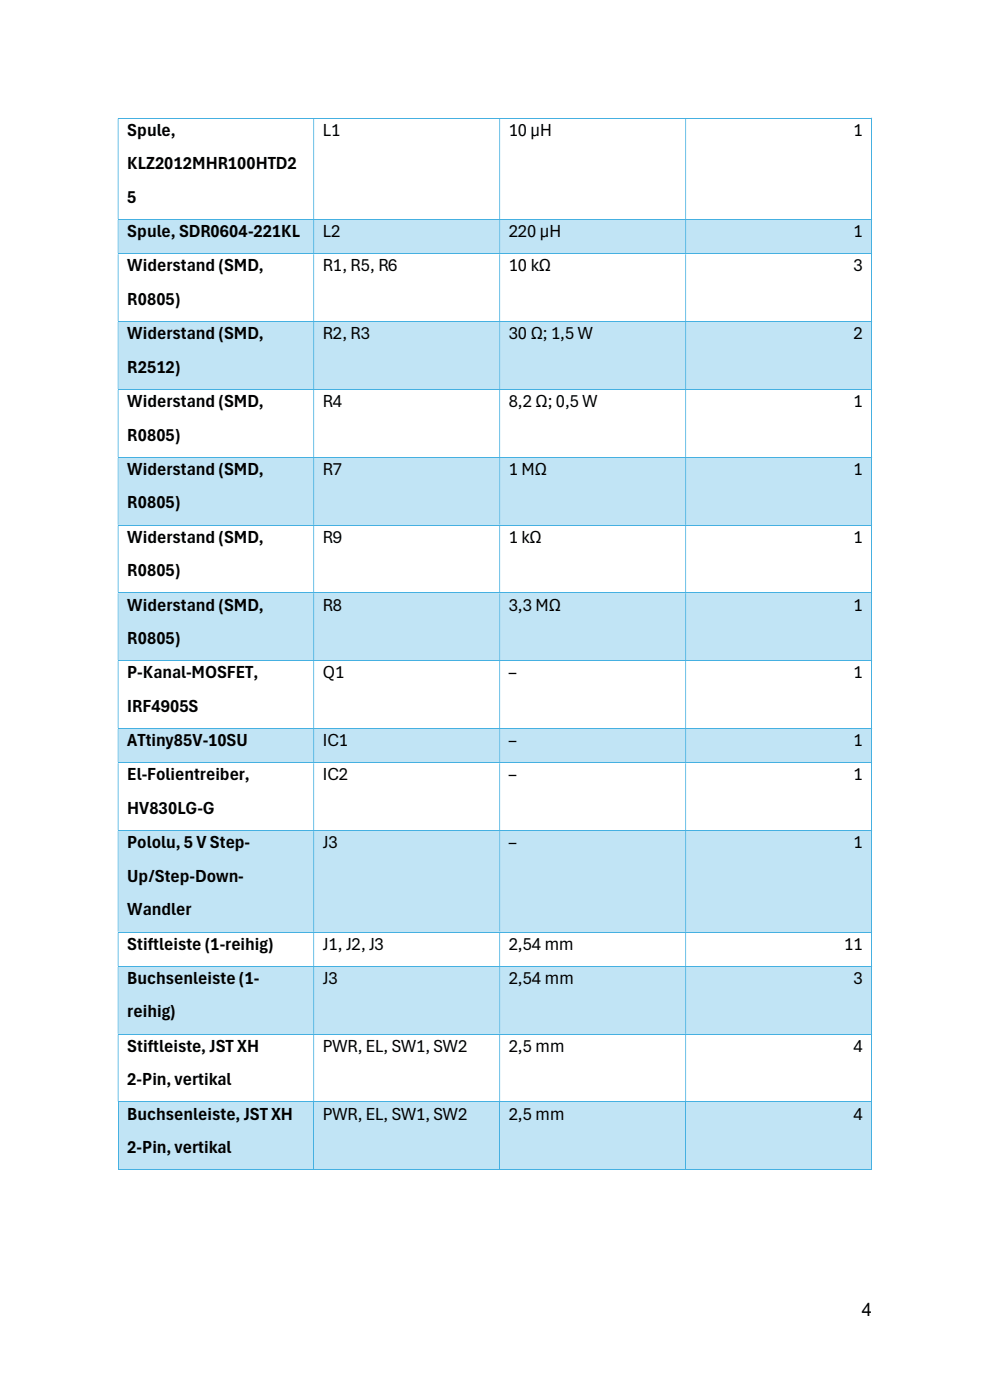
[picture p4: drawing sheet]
<svg xmlns="http://www.w3.org/2000/svg" width="210mm" height="297mm" viewBox="0 0 210 297" stroke-linecap="round" stroke-linejoin="round" font-family="sans-serif">
<defs><g id="words">
<g font-size="3.9">
<text x="27" y="28.8">Spule,</text>
<text x="68.5" y="28.8">L1</text>
<text x="107.9" y="28.8">10 µH</text>
<text x="181.1" y="28.8">1</text>
<text x="27" y="35.9">KLZ2012MHR100HTD2</text>
<text x="27" y="43">5</text>
<text x="27" y="50.3">Spule, SDR0604-221KL</text>
<text x="68.5" y="50.3">L2</text>
<text x="107.9" y="50.3">220 µH</text>
<text x="181.1" y="50.3">1</text>
<text x="27" y="57.6">Widerstand (SMD,</text>
<text x="68.5" y="57.6">R1, R5, R6</text>
<text x="107.9" y="57.6">10 kΩ</text>
<text x="181.1" y="57.6">3</text>
<text x="27" y="64.7">R0805)</text>
<text x="27" y="72">Widerstand (SMD,</text>
<text x="68.5" y="72">R2, R3</text>
<text x="107.9" y="72">30 Ω; 1,5 W</text>
<text x="181.1" y="72">2</text>
<text x="27" y="79.1">R2512)</text>
<text x="27" y="86.4">Widerstand (SMD,</text>
<text x="68.5" y="86.4">R4</text>
<text x="107.9" y="86.4">8,2 Ω; 0,5 W</text>
<text x="181.1" y="86.4">1</text>
<text x="27" y="93.5">R0805)</text>
<text x="27" y="100.8">Widerstand (SMD,</text>
<text x="68.5" y="100.8">R7</text>
<text x="107.9" y="100.8">1 MΩ</text>
<text x="181.1" y="100.8">1</text>
<text x="27" y="107.9">R0805)</text>
<text x="27" y="115.1">Widerstand (SMD,</text>
<text x="68.5" y="115.1">R9</text>
<text x="107.9" y="115.1">1 kΩ</text>
<text x="181.1" y="115.1">1</text>
<text x="27" y="122.3">R0805)</text>
<text x="27" y="129.5">Widerstand (SMD,</text>
<text x="68.5" y="129.5">R8</text>
<text x="107.9" y="129.5">3,3 MΩ</text>
<text x="181.1" y="129.5">1</text>
<text x="27" y="136.6">R0805)</text>
<text x="27" y="143.9">P-Kanal-MOSFET,</text>
<text x="68.5" y="143.9">Q1</text>
<text x="107.9" y="143.9">–</text>
<text x="181.1" y="143.9">1</text>
<text x="27" y="151">IRF4905S</text>
<text x="27" y="158.3">ATtiny85V-10SU</text>
<text x="68.5" y="158.3">IC1</text>
<text x="107.9" y="158.3">–</text>
<text x="181.1" y="158.3">1</text>
<text x="27" y="165.6">El-Folientreiber,</text>
<text x="68.5" y="165.6">IC2</text>
<text x="107.9" y="165.6">–</text>
<text x="181.1" y="165.6">1</text>
<text x="27" y="172.7">HV830LG-G</text>
<text x="27" y="180">Pololu, 5 V Step-</text>
<text x="68.5" y="180">J3</text>
<text x="107.9" y="180">–</text>
<text x="181.1" y="180">1</text>
<text x="27" y="187.1">Up/Step-Down-</text>
<text x="27" y="194.2">Wandler</text>
<text x="27" y="201.5">Stiftleiste (1-reihig)</text>
<text x="68.5" y="201.5">J1, J2, J3</text>
<text x="107.9" y="201.5">2,54 mm</text>
<text x="179.1" y="201.5">11</text>
<text x="27" y="208.7">Buchsenleiste (1-</text>
<text x="68.5" y="208.7">J3</text>
<text x="107.9" y="208.7">2,54 mm</text>
<text x="181.1" y="208.7">3</text>
<text x="27" y="215.9">reihig)</text>
<text x="27" y="223.1">Stiftleiste, JST XH</text>
<text x="68.5" y="223.1">PWR, EL, SW1, SW2</text>
<text x="107.9" y="223.1">2,5 mm</text>
<text x="181.1" y="223.1">4</text>
<text x="27" y="230.3">2-Pin, vertikal</text>
<text x="27" y="237.5">Buchsenleiste, JST XH</text>
<text x="68.5" y="237.5">PWR, EL, SW1, SW2</text>
<text x="107.9" y="237.5">2,5 mm</text>
<text x="181.1" y="237.5">4</text>
<text x="27" y="244.6">2-Pin, vertikal</text>
<text x="182.8" y="279.2">4</text>
</g>
</g></defs>
<path d="M25 25.1h159.8" fill="none" stroke="#45b0e1" stroke-width=".21"/>
<path d="M184.8 25h.2v.1h-.2zM25 25.1h.1v21.4h-.1zM66.5 25.1h.1v21.4h-.1zM105.9 25.1h.2v21.4h-.2zM145.4 25.1h.1v21.4h-.1z" fill-rule="evenodd" fill="#45b0e1"/>
<path d="M184.9 25.1v21.4" fill="none" stroke="#45b0e1" stroke-width=".21"/>
<g fill="#c1e4f5">
<path d="M25.2 46.7h41.3v7.1h-41.3z" fill-rule="evenodd"/>
<path d="M66.7 46.7h39.2v7.1h-39.2z" fill-rule="evenodd"/>
<path d="M106.1 46.7h39.3v7.1h-39.3z" fill-rule="evenodd"/>
<path d="M145.5 46.7h39.3v7.1h-39.3z" fill-rule="evenodd"/>
</g>
<path d="M25 46.6h159.8" fill="none" stroke="#45b0e1" stroke-width=".21"/>
<path d="M184.8 46.5h.2v.2h-.2zM25 46.7h.1v7.1h-.1zM66.5 46.7h.1v7.1h-.1zM105.9 46.7h.2v7.1h-.2zM145.4 46.7h.1v7.1h-.1z" fill-rule="evenodd" fill="#45b0e1"/>
<path d="M25 53.8h159.8M184.9 46.7v7.1" fill="none" stroke="#45b0e1" stroke-width=".21"/>
<path d="M184.8 53.8h.2v.1h-.2zM25 53.9h.1v14.3h-.1zM66.5 53.9h.1v14.3h-.1zM105.9 53.9h.2v14.3h-.2zM145.4 53.9h.1v14.3h-.1z" fill-rule="evenodd" fill="#45b0e1"/>
<path d="M184.9 53.9v14.3" fill="none" stroke="#45b0e1" stroke-width=".21"/>
<g fill="#c1e4f5">
<path d="M25.2 68.3h41.3v14.2h-41.3z"/>
<path d="M27 68.3h37.7v7.1h-37.7z"/>
<path d="M27 75.4h37.7v7.1h-37.7z"/>
<path d="M66.7 68.3h39.2v14.2h-39.2z"/>
<path d="M68.5 68.3h35.6v7.1h-35.6z"/>
<path d="M106.1 68.3h39.3v14.2h-39.3z"/>
<path d="M107.9 68.3h35.7v7.1h-35.7z"/>
<path d="M145.5 68.3h39.3v14.2h-39.3z"/>
<path d="M147.4 68.3h35.6v7.1h-35.6z"/>
</g>
<path d="M25 68.2h159.8" fill="none" stroke="#45b0e1" stroke-width=".21"/>
<path d="M184.8 68.2h.2v.1h-.2zM25 68.3h.1v14.2h-.1zM66.5 68.3h.1v14.2h-.1zM105.9 68.3h.2v14.2h-.2zM145.4 68.3h.1v14.2h-.1z" fill-rule="evenodd" fill="#45b0e1"/>
<path d="M184.9 68.3v14.2M25 82.6h159.8" fill="none" stroke="#45b0e1" stroke-width=".21"/>
<path d="M184.8 82.5h.2v.2h-.2zM25 82.7h.1v14.2h-.1zM66.5 82.7h.1v14.2h-.1zM105.9 82.7h.2v14.2h-.2zM145.4 82.7h.1v14.2h-.1z" fill-rule="evenodd" fill="#45b0e1"/>
<path d="M184.9 82.7v14.2" fill="none" stroke="#45b0e1" stroke-width=".21"/>
<g fill="#c1e4f5">
<path d="M25.2 97.1h41.3v14.2h-41.3z"/>
<path d="M27 97.1h37.7v7.1h-37.7z"/>
<path d="M27 104.2h37.7v7.1h-37.7z"/>
<path d="M66.7 97.1h39.2v14.2h-39.2z"/>
<path d="M68.5 97.1h35.6v7.1h-35.6z"/>
<path d="M106.1 97.1h39.3v14.2h-39.3z"/>
<path d="M107.9 97.1h35.7v7.1h-35.7z"/>
<path d="M145.5 97.1h39.3v14.2h-39.3z"/>
<path d="M147.4 97.1h35.6v7.1h-35.6z"/>
</g>
<path d="M25 97h159.8" fill="none" stroke="#45b0e1" stroke-width=".21"/>
<path d="M184.8 96.9h.2v.2h-.2zM25 97.1h.1v14.2h-.1zM66.5 97.1h.1v14.2h-.1zM105.9 97.1h.2v14.2h-.2zM145.4 97.1h.1v14.2h-.1z" fill-rule="evenodd" fill="#45b0e1"/>
<path d="M184.9 97.1v14.2M25 111.4h159.8" fill="none" stroke="#45b0e1" stroke-width=".21"/>
<path d="M184.8 111.3h.2v.2h-.2zM25 111.5h.1v14.2h-.1zM66.5 111.5h.1v14.2h-.1zM105.9 111.5h.2v14.2h-.2zM145.4 111.5h.1v14.2h-.1z" fill-rule="evenodd" fill="#45b0e1"/>
<path d="M184.9 111.5v14.2" fill="none" stroke="#45b0e1" stroke-width=".21"/>
<g fill="#c1e4f5">
<path d="M25.2 125.9h41.3v14.2h-41.3z"/>
<path d="M27 125.9h37.7v7.1h-37.7z"/>
<path d="M27 133h37.7v7.1h-37.7z"/>
<path d="M66.7 125.9h39.2v14.2h-39.2z"/>
<path d="M68.5 125.9h35.6v7.1h-35.6z"/>
<path d="M106.1 125.9h39.3v14.2h-39.3z"/>
<path d="M107.9 125.9h35.7v7.1h-35.7z"/>
<path d="M145.5 125.9h39.3v14.2h-39.3z"/>
<path d="M147.4 125.9h35.6v7.1h-35.6z"/>
</g>
<path d="M25 125.8h159.8" fill="none" stroke="#45b0e1" stroke-width=".21"/>
<path d="M184.8 125.7h.2v.2h-.2zM25 125.9h.1v14.2h-.1zM66.5 125.9h.1v14.2h-.1zM105.9 125.9h.2v14.2h-.2zM145.4 125.9h.1v14.2h-.1z" fill-rule="evenodd" fill="#45b0e1"/>
<path d="M184.9 125.9v14.2M25 140.2h159.8" fill="none" stroke="#45b0e1" stroke-width=".21"/>
<path d="M184.8 140.1h.2v.2h-.2zM25 140.3h.1v14.2h-.1zM66.5 140.3h.1v14.2h-.1zM105.9 140.3h.2v14.2h-.2zM145.4 140.3h.1v14.2h-.1z" fill-rule="evenodd" fill="#45b0e1"/>
<path d="M184.9 140.3v14.2" fill="none" stroke="#45b0e1" stroke-width=".21"/>
<g fill="#c1e4f5">
<path d="M25.2 154.6h41.3v7.2h-41.3z" fill-rule="evenodd"/>
<path d="M66.7 154.6h39.2v7.2h-39.2z" fill-rule="evenodd"/>
<path d="M106.1 154.6h39.3v7.2h-39.3z" fill-rule="evenodd"/>
<path d="M145.5 154.6h39.3v7.2h-39.3z" fill-rule="evenodd"/>
</g>
<path d="M25 154.6h159.8" fill="none" stroke="#45b0e1" stroke-width=".21"/>
<path d="M184.8 154.5h.2v.1h-.2zM25 154.6h.1v7.2h-.1zM66.5 154.6h.1v7.2h-.1zM105.9 154.6h.2v7.2h-.2zM145.4 154.6h.1v7.2h-.1z" fill-rule="evenodd" fill="#45b0e1"/>
<path d="M184.9 154.6v7.2M25 161.8h159.8" fill="none" stroke="#45b0e1" stroke-width=".21"/>
<path d="M184.8 161.8h.2v.1h-.2zM25 161.9h.1v14.2h-.1zM66.5 161.9h.1v14.2h-.1zM105.9 161.9h.2v14.2h-.2zM145.4 161.9h.1v14.2h-.1z" fill-rule="evenodd" fill="#45b0e1"/>
<path d="M184.9 161.9v14.2" fill="none" stroke="#45b0e1" stroke-width=".21"/>
<g fill="#c1e4f5">
<path d="M25.2 176.3h41.3v21.4h-41.3z"/>
<path d="M27 176.3h37.7v7.1h-37.7z"/>
<path d="M27 183.4h37.7v7.1h-37.7z"/>
<path d="M27 190.5h37.7v7.2h-37.7z"/>
<path d="M66.7 176.3h39.2v21.4h-39.2z"/>
<path d="M68.5 176.3h35.6v7.1h-35.6z"/>
<path d="M106.1 176.3h39.3v21.4h-39.3z"/>
<path d="M107.9 176.3h35.7v7.1h-35.7z"/>
<path d="M145.5 176.3h39.3v21.4h-39.3z"/>
<path d="M147.4 176.3h35.6v7.1h-35.6z"/>
</g>
<path d="M25 176.2h159.8" fill="none" stroke="#45b0e1" stroke-width=".21"/>
<path d="M184.8 176.1h.2v.2h-.2zM25 176.3h.1v21.4h-.1zM66.5 176.3h.1v21.4h-.1zM105.9 176.3h.2v21.4h-.2zM145.4 176.3h.1v21.4h-.1z" fill-rule="evenodd" fill="#45b0e1"/>
<path d="M184.9 176.3v21.4M25 197.7h159.8" fill="none" stroke="#45b0e1" stroke-width=".21"/>
<path d="M184.8 197.7h.2v.1h-.2zM25 197.8h.1v7.1h-.1zM66.5 197.8h.1v7.1h-.1zM105.9 197.8h.2v7.1h-.2zM145.4 197.8h.1v7.1h-.1z" fill-rule="evenodd" fill="#45b0e1"/>
<path d="M184.9 197.8v7.1" fill="none" stroke="#45b0e1" stroke-width=".21"/>
<g fill="#c1e4f5">
<path d="M25.2 205.1h41.3v14.2h-41.3z"/>
<path d="M27 205.1h37.7v7.1h-37.7z"/>
<path d="M27 212.2h37.7v7.1h-37.7z"/>
<path d="M66.7 205.1h39.2v14.2h-39.2z"/>
<path d="M68.5 205.1h35.6v7.1h-35.6z"/>
<path d="M106.1 205.1h39.3v14.2h-39.3z"/>
<path d="M107.9 205.1h35.7v7.1h-35.7z"/>
<path d="M145.5 205.1h39.3v14.2h-39.3z"/>
<path d="M147.4 205.1h35.6v7.1h-35.6z"/>
</g>
<path d="M25 205h159.8" fill="none" stroke="#45b0e1" stroke-width=".21"/>
<path d="M184.8 204.9h.2v.2h-.2zM25 205.1h.1v14.2h-.1zM66.5 205.1h.1v14.2h-.1zM105.9 205.1h.2v14.2h-.2zM145.4 205.1h.1v14.2h-.1z" fill-rule="evenodd" fill="#45b0e1"/>
<path d="M25 219.4h159.8M184.9 205.1v14.2" fill="none" stroke="#45b0e1" stroke-width=".21"/>
<path d="M184.8 219.3h.2v.2h-.2zM25 219.5h.1v14.2h-.1zM66.5 219.5h.1v14.2h-.1zM105.9 219.5h.2v14.2h-.2zM145.4 219.5h.1v14.2h-.1z" fill-rule="evenodd" fill="#45b0e1"/>
<path d="M184.9 219.5v14.2" fill="none" stroke="#45b0e1" stroke-width=".21"/>
<g fill="#c1e4f5">
<path d="M25.2 233.9h41.3v14.2h-41.3z"/>
<path d="M27 233.9h37.7v7.1h-37.7z"/>
<path d="M27 241h37.7v7.1h-37.7z"/>
<path d="M66.7 233.9h39.2v14.2h-39.2z"/>
<path d="M68.5 233.9h35.6v7.1h-35.6z"/>
<path d="M106.1 233.9h39.3v14.2h-39.3z"/>
<path d="M107.9 233.9h35.7v7.1h-35.7z"/>
<path d="M145.5 233.9h39.3v14.2h-39.3z"/>
<path d="M147.4 233.9h35.6v7.1h-35.6z"/>
</g>
<path d="M25 233.8h159.8" fill="none" stroke="#45b0e1" stroke-width=".21"/>
<path d="M184.8 233.7h.2v.1h-.2z" fill="#45b0e1"/>
<path d="M25.1 233.8v14.4M66.5 233.8v14.4M106 233.8v14.4M145.5 233.8v14.4M184.9 233.8v14.4M25 248.2h41.5M66.6 248.2h39.3M106.1 248.2h39.3M145.5 248.2h39.3" fill="none" stroke="#45b0e1" stroke-width=".21"/>
<path d="M184.8 248.1h.2v.1h-.2z" fill="#45b0e1"/>
<use href="#words"/>
</svg>
